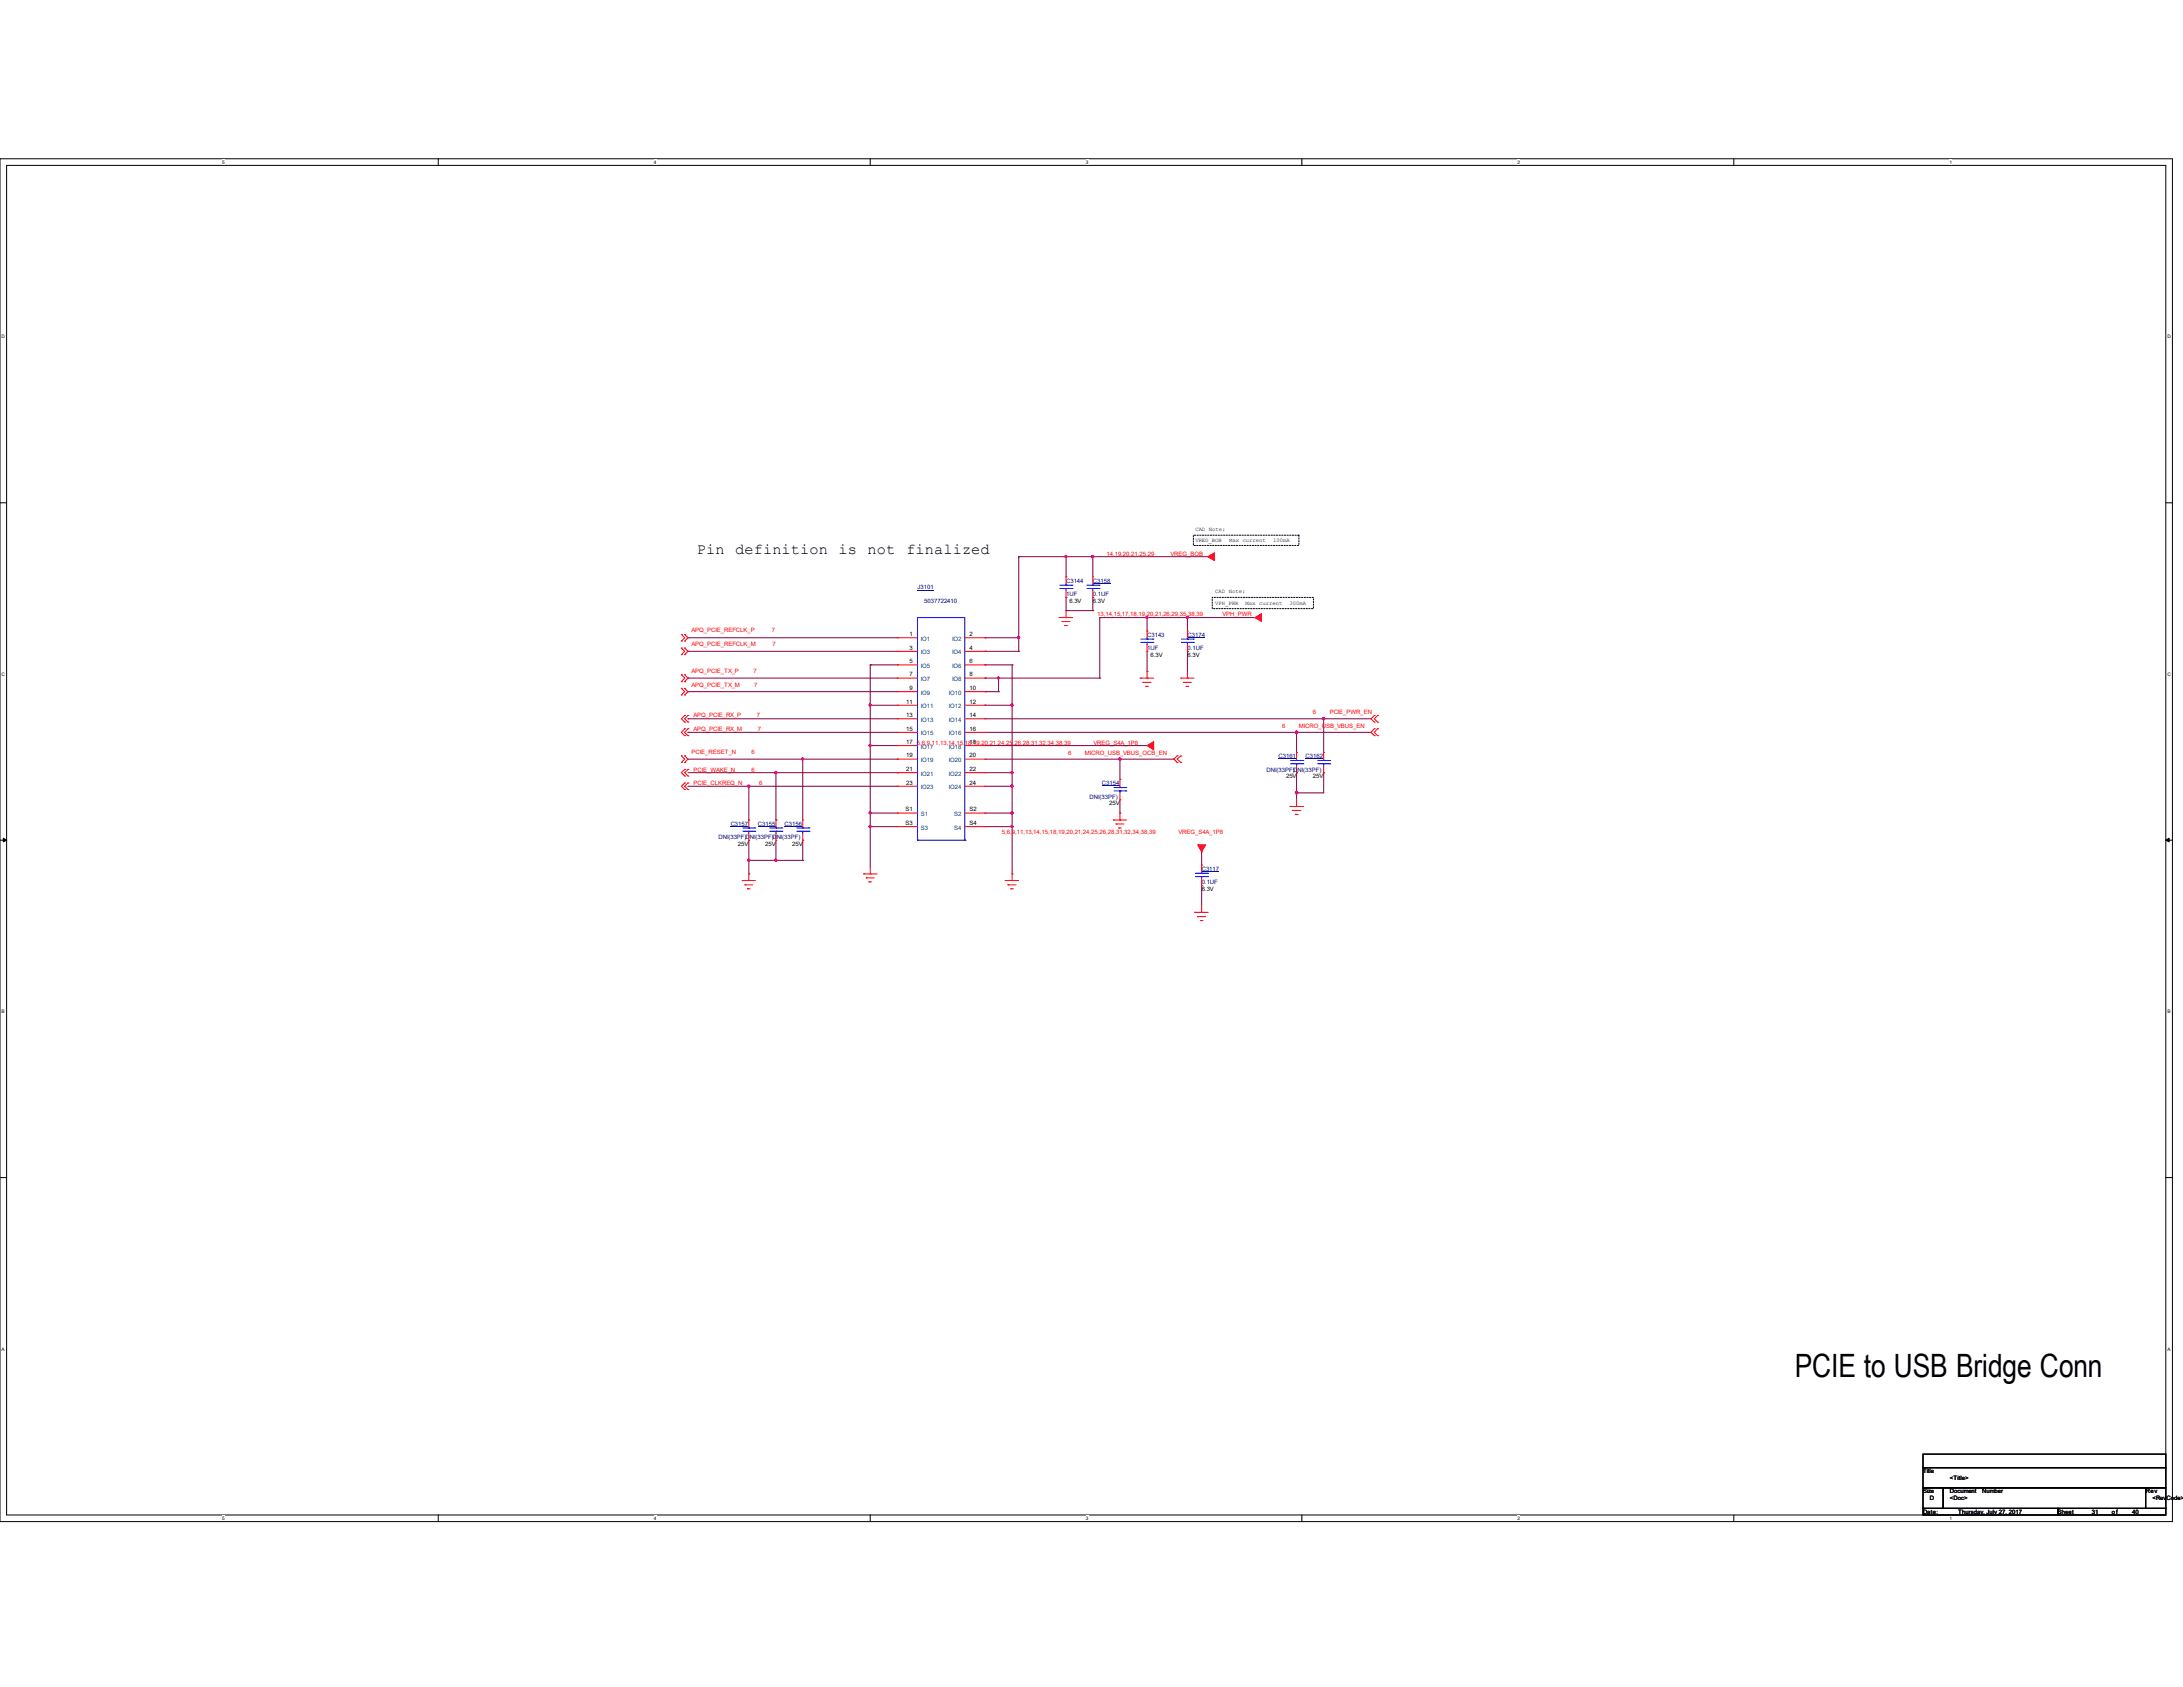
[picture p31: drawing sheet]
<svg xmlns="http://www.w3.org/2000/svg" width="279mm" height="216mm" viewBox="0 0 279 216" stroke-linecap="round" stroke-linejoin="round" font-family="sans-serif">
<defs><g id="words">
<text font-size="4.1" x="229.7" y="176.2">PCIE to USB Bridge Conn</text>
<g font-size="2">
<text x="89.2" y="71">Pin</text>
<text x="94.1" y="71">definition is</text>
<text x="111" y="71">not</text>
<text x="116" y="71">finalized</text>
</g>
<g font-size=".8" fill="#f00">
<text x="141.6" y="71.1">14,19,20,21,25,29</text>
<text x="149.8" y="71.1">VREG_BOB</text>
<text x="88.5" y="80.9">APQ_PCIE_REFCLK_P</text>
<text x="88.5" y="82.7">APQ_PCIE_REFCLK_M</text>
<text x="98.8" y="80.9">7</text>
<text x="98.9" y="82.7">7</text>
<text x="140.4" y="78.9">13,14,15,17,18,19,20,21,26,29,35,38,39</text>
<text x="156.5" y="78.9">VPH_PWR</text>
<text x="88.5" y="87.9">APQ_PCIE_TX_M</text>
<text x="88.5" y="86.1">APQ_PCIE_TX_P</text>
<text x="96.4" y="86.1">7</text>
<text x="96.5" y="87.9">7</text>
<text x="88.8" y="93.6">APQ_PCIE_RX_M</text>
<text x="88.8" y="91.8">APQ_PCIE_RX_P</text>
<text x="96.9" y="91.8">7</text>
<text x="97" y="93.6">7</text>
<text x="117.4" y="95.3">5,6,9,11,13,14,15,18,19,20,21,24,25,26,28,31,32,34,38,39</text>
<text x="140" y="95.3">VREG_S4A_1P8</text>
<text x="164.1" y="93.1">6</text>
<text x="166.3" y="93.1">MICRO_USB_VBUS_EN</text>
<text x="168" y="91.4">6</text>
<text x="170.2" y="91.4">PCIE_PWR_EN</text>
<text x="88.5" y="96.5">PCIE_RESET_N</text>
<text x="88.8" y="100.5">PCIE_CLKREQ_N</text>
<text x="88.8" y="98.8">PCIE_WAKE_N</text>
<text x="96.2" y="96.5">6</text>
<text x="96.2" y="98.8">6</text>
<text x="97.2" y="100.5">6</text>
<text x="136.7" y="96.6">6</text>
<text x="138.9" y="96.6">MICRO_USB_VBUS_OCB_EN</text>
<text x="128.2" y="106.8">5,6,9,11,13,14,15,18,19,20,21,24,25,26,28,31,32,34,38,39</text>
<text x="150.8" y="106.8">VREG_S4A_1P8</text>
</g>
<g font-size=".8" fill="#000080">
<text x="117.4" y="75.4">J3101</text>
<text x="118.3" y="77.2">5037722410</text>
<text x="136.4" y="74.5">C3144</text>
<text x="136.4" y="76.3">1UF</text>
<text x="139.9" y="74.5">C3158</text>
<text x="139.9" y="76.3">0.1UF</text>
<text x="146.8" y="81.5">C3143</text>
<text x="146.8" y="83.2">1UF</text>
<text x="152" y="81.5">C3174</text>
<text x="152" y="83.2">0.1UF</text>
<text x="141" y="100.5">C3154</text>
<text x="162.1" y="98.8">DNI(33PF)DNI(33PF)</text>
<text x="163.6" y="97">C3161</text>
<text x="167.1" y="97">C3162</text>
<text x="92" y="107.4">DNI(33PF)DNI(33PF)DNI(33PF)</text>
<text x="93.5" y="105.7">C3157</text>
<text x="97" y="105.7">C3155</text>
<text x="100.4" y="105.7">C3156</text>
<text x="139.5" y="102.2">DNI(33PF)</text>
<text x="153.8" y="111.4">C3117</text>
<text x="153.8" y="113.2">0.1UF</text>
</g>
<g font-size=".8">
<text x="136.9" y="77.2">6.3V</text>
<text x="139.9" y="77.2">6.3V</text>
<text x="116.4" y="83.1">3</text>
<text x="116.4" y="81.4">1</text>
<text x="124.1" y="83.1">4</text>
<text x="124.1" y="81.4">2</text>
<text x="116.4" y="88.3">9</text>
<text x="116.4" y="86.6">7</text>
<text x="116.4" y="84.9">5</text>
<text x="124.1" y="88.3">10</text>
<text x="124.1" y="86.6">8</text>
<text x="124.1" y="84.9">6</text>
<text x="147.2" y="84.1">6.3V</text>
<text x="152" y="84.1">6.3V</text>
<text x="116" y="90">11</text>
<text x="116" y="93.5">15</text>
<text x="116" y="91.8">13</text>
<text x="116" y="95.2">17</text>
<text x="124.1" y="90">12</text>
<text x="124.1" y="95.2">18</text>
<text x="124.1" y="93.5">16</text>
<text x="124.1" y="91.8">14</text>
<text x="116" y="96.9">19</text>
<text x="116" y="100.4">23</text>
<text x="116" y="98.7">21</text>
<text x="124.1" y="96.9">20</text>
<text x="124.1" y="100.4">24</text>
<text x="124.1" y="98.7">22</text>
<text x="164.6" y="99.6">25V</text>
<text x="168" y="99.6">25V</text>
<text x="115.9" y="103.8">S1</text>
<text x="115.9" y="105.6">S3</text>
<text x="124.1" y="103.8">S2</text>
<text x="124.1" y="105.6">S4</text>
<text x="142" y="103.1">25V</text>
<text x="94.5" y="108.2">25V</text>
<text x="97.9" y="108.2">25V</text>
<text x="101.4" y="108.2">25V</text>
<text x="153.8" y="114">6.3V</text>
<text x="246.1" y="188.6">Title</text>
<text x="246.1" y="191.1">Size</text>
<text x="249.6" y="191.1">Document</text>
<text x="249.6" y="189.4">&lt;Title&gt;</text>
<text x="253.7" y="191.1">Number</text>
<text x="274.6" y="191.1">Rev</text>
<text x="246.1" y="193.8">Date:</text>
<text x="247" y="192">D</text>
<text x="249.6" y="192">&lt;Doc&gt;</text>
<text x="250.6" y="193.8">Thursday, July 27, 2017</text>
<text x="263.4" y="193.8">Sheet</text>
<text x="267.7" y="193.8">31</text>
<text x="270.3" y="193.8">of</text>
<text x="272.9" y="193.8">40</text>
<text x="275.5" y="192">&lt;RevCode&gt;</text>
</g>
<g font-size=".8" fill="#004080">
<text x="117.9" y="83.7">IO3</text>
<text x="117.9" y="82">IO1</text>
<text x="121.9" y="83.7">IO4</text>
<text x="121.9" y="82">IO2</text>
<text x="117.9" y="88.9">IO9</text>
<text x="117.9" y="87.2">IO7</text>
<text x="117.9" y="85.5">IO5</text>
<text x="121.5" y="88.9">IO10</text>
<text x="121.9" y="87.2">IO8</text>
<text x="121.9" y="85.5">IO6</text>
<text x="117.9" y="90.6">IO11</text>
<text x="117.9" y="94.1">IO15</text>
<text x="117.9" y="92.4">IO13</text>
<text x="117.9" y="95.8">IO17</text>
<text x="121.5" y="90.6">IO12</text>
<text x="121.5" y="95.8">IO18</text>
<text x="121.5" y="94.1">IO16</text>
<text x="121.5" y="92.4">IO14</text>
<text x="117.9" y="97.5">IO19</text>
<text x="117.9" y="101">IO23</text>
<text x="117.9" y="99.3">IO21</text>
<text x="121.5" y="97.5">IO20</text>
<text x="121.5" y="101">IO24</text>
<text x="121.5" y="99.3">IO22</text>
<text x="117.9" y="104.4">S1</text>
<text x="117.9" y="106.2">S3</text>
<text x="122.1" y="104.4">S2</text>
<text x="122.1" y="106.2">S4</text>
</g>
<g font-size=".7">
<text x="153" y="68">CAD Note:</text>
<text x="153" y="69.4">VREG_BOB</text>
<text x="157.3" y="69.4">Max current</text>
<text x="162.9" y="69.4">100mA</text>
<text x="155.5" y="75.9">CAD Note:</text>
<text x="155.5" y="77.4">VPH_PWR</text>
<text x="159.4" y="77.4">Max current</text>
<text x="165.1" y="77.4">300mA</text>
</g>
<g font-size=".6">
<text x="28.4" y="21">5</text>
<text x="83.7" y="21">4</text>
<text x="139" y="21">3</text>
<text x="194.2" y="21">2</text>
<text x="249.5" y="21">1</text>
<text x=".2" y="43.3">D</text>
<text x="277.4" y="43.3">D</text>
<text x=".2" y="86.5">C</text>
<text x="277.4" y="86.5">C</text>
<text x=".2" y="129.7">B</text>
<text x="277.4" y="129.7">B</text>
<text x=".2" y="172.8">A</text>
<text x="277.4" y="172.8">A</text>
<text x="28.4" y="194.5">5</text>
<text x="83.7" y="194.5">4</text>
<text x="139" y="194.5">3</text>
<text x="194.2" y="194.5">2</text>
<text x="249.5" y="194.5">1</text>
</g>
</g></defs>
<path d="M0 20.3h278v174.4h-278zM.8 21.2h276.4v172.7h-276.4z" fill="none" stroke="#000" stroke-width=".13"/>
<g fill="#fff">
<path d="M28.4 20.4h.3v.7h-.3z"/>
<path d="M28.4 194h.3v.6h-.3z"/>
</g>
<path d="M56.1 20.3v.9M56.1 193.9v.8" fill="none" stroke="#000" stroke-width=".13"/>
<g fill="#fff">
<path d="M83.7 20.4h.3v.7h-.3z"/>
<path d="M83.7 194h.3v.6h-.3z"/>
</g>
<path d="M111.4 20.3v.9M111.4 193.9v.8" fill="none" stroke="#000" stroke-width=".13"/>
<g fill="#fff">
<path d="M139 20.4h.3v.7h-.3z"/>
<path d="M139 194h.3v.6h-.3z"/>
</g>
<path d="M166.6 20.3v.9M166.6 193.9v.8" fill="none" stroke="#000" stroke-width=".13"/>
<g fill="#fff">
<path d="M194.2 20.4h.3v.7h-.3z"/>
<path d="M194.2 194h.3v.6h-.3z"/>
</g>
<path d="M221.9 20.3v.9M221.9 193.9v.8" fill="none" stroke="#000" stroke-width=".13"/>
<g fill="#fff">
<path d="M249.5 20.4h.3v.7h-.3z"/>
<path d="M249.5 194h.3v.6h-.3z"/>
<path d="M.2 42.8h.4v.6h-.4z"/>
<path d="M277.4 42.8h.4v.6h-.4z"/>
<path d="M.2 85.9h.4v.7h-.4z"/>
<path d="M277.4 85.9h.4v.7h-.4z"/>
</g>
<path d="M0 64.3h.8M277.2 64.3h.8" fill="none" stroke="#000" stroke-width=".13"/>
<g fill="#fff">
<path d="M.2 129.1h.4v.7h-.4z"/>
<path d="M277.4 129.1h.4v.7h-.4z"/>
</g>
<path d="M0 107.5h.8M277.2 107.5h.8" fill="none" stroke="#000" stroke-width=".13"/>
<path d="M.4 107.3l.4 .2-.4 .2zM277.2 107.5l.4-.2v.4z" fill="#000" stroke="#000" stroke-width=".13"/>
<g fill="#fff">
<path d="M.2 172.3h.4v.7h-.4z"/>
<path d="M277.4 172.3h.4v.7h-.4z"/>
</g>
<path d="M152.7 68.5h13.5v1.3h-13.5zM155.2 76.5h12.9v1.4h-12.9zM0 150.7h.8M277.2 150.7h.8M246.1 186.1h31.1v1.7h-31.1zM246.1 187.8h31.1v2.6h-31.1zM246.1 190.4h2.6v2.6h-2.6zM246.1 193h17.3v.9h-17.3zM248.7 190.4h25.9v2.6h-25.9zM263.4 193h13.8v.9h-13.8zM274.6 190.4h2.6v2.6h-2.6z" fill="none" stroke="#000" stroke-width=".13"/>
<g fill="none" stroke="#800040" stroke-width=".13">
<path d="M130.4 71.2h.1M130.4 71.2h24.2M130.4 71.2v12.2M136.4 71.2h.1M136.4 76.5h.1M136.4 78.1h.1M136.4 71.2v2.6M136.4 76.5v1.6M136.4 78.1h3.5M139.9 71.2h.1M139.9 78.1h.1M139.9 71.2v2.6"/>
<path d="M139.9 76.5v1.6M140.8 79h.1M140.8 79h19.8M140.8 79v7.8M146.8 79h.1M146.8 79v1.8M152 79h.1M152 79v1.8M154.6 71.2h.1M160.6 79h.1M88.1 93.7h.1M88.1 92h.1"/>
<path d="M88.1 88.5h.1M88.1 86.8h.1M88.1 83.4h.1M88.1 81.6h.1M88.1 97.2h26.8M88.1 93.7h26.8M88.1 92h26.8M88.1 88.5h26.8M88.1 86.8h26.8M88.1 83.4h26.8M88.1 81.6h26.8M88.1 98.9h26.8"/>
<path d="M99.3 98.9h.1M99.3 98.9v6M102.7 97.2h.1M102.7 97.2v7.7M111.4 95.4h.1M111.4 90.3h.1M111.4 85.1h.1M111.4 95.4h3.5M111.4 85.1v25.9M111.4 90.3h3.5M111.4 85.1h3.5M114.9 97.2h.1"/>
<path d="M114.9 98.9h.1M126.1 85.1h.1M126.1 86.8h.1M126.1 83.4h.1M126.1 81.6h.1M126.1 95.4h.1M126.1 90.3h.1M126.1 88.5h.1M126.1 97.2h24.1M126.1 95.4h20.7M126.1 90.3h3.4M126.1 85.1h3.4"/>
<path d="M126.1 93.7h49.4M126.1 92h49.4M126.1 88.5h1.7M126.1 86.8h14.7M126.1 83.4h4.3M126.1 81.6h4.3M126.1 98.9h3.4M127.8 88.5h.1M127.8 86.8v1.7M129.5 85.1h.1M129.5 98.9h.1M129.5 90.3h.1"/>
<path d="M129.5 85.1v26.7M130.4 83.4h.1M140.8 86.8h.1M143.3 97.2h.1M143.3 97.2v2.5M146.8 85.9h.1M146.8 83.4v2.5M150.2 97.2h.1M152 83.4h.1M152 83.4v2.5M165.9 93.7h.1M165.9 98.9h.1"/>
<path d="M165.9 93.7v2.6M165.9 98.9v3.5M169.4 92h.1M169.4 98.9h.1M169.4 92v4.3M169.4 98.9v2.6h-3.5M88.1 100.6h26.8M95.8 100.6h.1M95.8 110.1h.1M95.8 111.8h.1M95.8 100.6v4.3M95.8 107.5v4.3"/>
<path d="M95.8 110.1h6.9M99.3 104.9h.1M99.3 110.1h.1M99.3 107.5v2.6M102.7 107.5h.1M102.7 110.1h.1M102.7 107.5v2.6M111.4 105.8h.1M111.4 104.1h.1M111.4 105.8h3.5M111.4 104.1h3.5M114.9 100.6h.1"/>
<path d="M126.1 105.8h3.4M126.1 104.1h3.4M126.1 100.6h3.4M129.5 100.6h.1M129.5 104.1h.1M129.5 105.8h.1M129.5 111.8h.1M143.3 104.1h.1M143.3 102.4v1.7M153.8 109h.1M153.8 113.3h.1M153.8 109v1.7"/>
<path d="M153.8 113.3v2.6M165.9 101.5h.1"/>
</g>
<g fill="#f0f" stroke="#f0f" stroke-width=".13">
<circle cx="143.3" cy="97.1" r=".15"/>
<circle cx="111.4" cy="90.2" r=".15"/>
<circle cx="129.5" cy="90.2" r=".15"/>
<circle cx="169.4" cy="92" r=".15"/>
<circle cx="130.4" cy="81.6" r=".15"/>
<circle cx="111.4" cy="105.8" r=".15"/>
<circle cx="111.4" cy="104" r=".15"/>
<circle cx="111.4" cy="95.4" r=".15"/>
<circle cx="165.9" cy="93.7" r=".17"/>
<circle cx="129.5" cy="98.9" r=".15"/>
<circle cx="136.4" cy="71.2" r=".15"/>
<circle cx="139.8" cy="71.2" r=".15"/>
<circle cx="146.8" cy="79" r=".15"/>
<circle cx="127.8" cy="86.8" r=".15"/>
<circle cx="165.9" cy="101.5" r=".17"/>
<circle cx="102.7" cy="97.1" r=".15"/>
<circle cx="99.3" cy="98.9" r=".15"/>
<circle cx="95.8" cy="100.6" r=".15"/>
<circle cx="95.8" cy="110.1" r=".15"/>
<circle cx="99.3" cy="110.1" r=".15"/>
<circle cx="129.5" cy="100.6" r=".15"/>
<circle cx="129.5" cy="104" r=".15"/>
<circle cx="129.5" cy="105.8" r=".15"/>
<circle cx="152" cy="79" r=".15"/>
</g>
<g fill="none" stroke="#f00" stroke-width=".13">
<path d="M135.6 79h.1M135.6 79h1.7M135.9 79.5h.1M135.9 79.5h1M136.4 79h.1M136.4 73.8h.1M136.4 76.5h.1M136.4 73.8v.9M136.4 75.6v.9M136.4 78.1v.9M139.9 73.8h.1M139.9 76.5h.1"/>
<path d="M139.9 73.8v.9M139.9 75.6v.9M87.2 82h.1M87.2 81.2h.1M87.2 88.9h.1M87.2 88.1h.1M87.2 87.2h.1M87.2 86.4h.1M87.2 83.8h.1M87.2 82.9h.1M87.2 97.6h.1M87.2 96.7h.1"/>
<path d="M87.2 81.2l.4 .4-.4 .4M87.2 88.1l.4 .4-.4 .4M87.2 86.4l.4 .4-.4 .4M87.2 82.9l.4 .5-.4 .4M87.2 96.7l.4 .5-.4 .4M87.6 81.2h.1M87.6 82h.1M87.6 88.1h.1M87.6 88.9h.1M87.6 86.4h.1M87.6 87.2h.1M87.6 82.9h.1"/>
<path d="M87.6 83.8h.1M87.6 96.7h.1M87.6 97.6h.1M87.6 93.3h.1M87.6 94.1h.1M87.6 91.6h.1M87.6 92.4h.1M87.6 98.5h.1M87.6 99.3h.1M87.6 81.2l.5 .4-.5 .4M87.6 88.1l.5 .4-.5 .4M87.6 86.4l.5 .4-.5 .4"/>
<path d="M87.6 82.9l.5 .5-.5 .4M87.6 96.7l.5 .5-.5 .4M87.6 93.3l-.4 .4 .4 .4M87.6 91.6l-.4 .4 .4 .4M87.6 98.5l-.4 .4 .4 .4M88.1 93.3h.1M88.1 94.1h.1M88.1 91.6h.1M88.1 92.4h.1M88.1 98.5h.1M88.1 99.3h.1M88.1 93.3l-.5 .4 .5 .4"/>
<path d="M88.1 91.6l-.5 .4 .5 .4M88.1 98.5l-.5 .4 .5 .4M114.9 97.2h.1M114.9 90.3h.1M114.9 88.5h.1M114.9 86.8h.1M114.9 85.1h.1M114.9 83.4h.1M114.9 81.6h.1M114.9 93.7h.1M114.9 92h.1M114.9 95.4h.1"/>
<path d="M114.9 98.9h.1M114.9 86.8h2.5M114.9 97.2h2.5M114.9 90.3h2.5M114.9 88.5h2.5M114.9 85.1h2.5M114.9 83.4h2.5M114.9 81.6h2.5M114.9 93.7h2.5M114.9 92h2.5M114.9 95.4h2.5M114.9 98.9h2.5"/>
<path d="M123.5 86.8h2.6M123.5 97.2h2.6M123.5 90.3h2.6M123.5 88.5h2.6M123.5 85.1h2.6M123.5 83.4h2.6M123.5 81.6h2.6M123.5 93.7h2.6M123.5 92h2.6M123.5 95.4h2.6M123.5 98.9h2.6M126.1 90.3h.1"/>
<path d="M126.1 88.5h.1M126.1 86.8h.1M126.1 85.1h.1M126.1 83.4h.1M126.1 97.2h.1M126.1 81.6h.1M126.1 95.4h.1M126.1 93.7h.1M126.1 92h.1M126.1 98.9h.1M136.3 80.1h.1M136.3 80.1h.3"/>
<path d="M143.3 99.7h.1M143.3 99.7v.9M145.9 86.8h.1M145.9 86.8h1.8M146.3 87.3h.1M146.3 87.3h1M146.6 87.8h.1M146.6 87.8h.4M146.8 86.8h.1M146.8 80.8h.1M146.8 83.4h.1M146.8 80.8v.8"/>
<path d="M146.8 82.5v.9M146.8 85.9v.9M150.7 96.7h.1M150.7 97.6h.1M150.7 96.7l-.5 .5 .5 .4M151.1 86.8h.1M151.1 97.6h.1M151.1 96.7h.1M151.1 86.8h1.7M151.1 96.7l-.4 .5 .4 .4M151.5 87.3h.1M151.5 87.3h1"/>
<path d="M151.8 87.8h.1M151.8 87.8h.3M152 86.8h.1M152 80.8h.1M152 83.4h.1M152 80.8v.8M152 82.5v.9M152 85.9v.9M165.9 96.3h.1M165.9 98.9h.1M165.9 96.3v.9M165.9 98v.9"/>
<path d="M169.4 96.3h.1M169.4 98.9h.1M169.4 96.3v.9M169.4 98v.9M175.9 93.3h.1M175.9 94.1h.1M175.9 91.6h.1M175.9 92.4h.1M175.9 93.3l-.4 .4 .4 .4M175.9 91.6l-.4 .4 .4 .4M176.3 94.1h.1M176.3 93.3h.1"/>
<path d="M176.3 92.4h.1M176.3 91.6h.1M176.3 93.3l-.4 .4 .4 .4M176.3 91.6l-.4 .4 .4 .4M87.6 100.2h.1M87.6 101h.1M87.6 100.2l-.4 .4 .4 .4M88.1 100.2h.1M88.1 101h.1M88.1 100.2l-.5 .4 .5 .4M95 112.7h.1M95 112.7h1.7"/>
<path d="M95.3 113.2h.1M95.3 113.2h1.1M95.7 113.7h.1M95.7 113.7h.3M95.8 112.7h.1M95.8 104.9h.1M95.8 107.5h.1M95.8 104.9v.9M95.8 106.7v.8M95.8 111.8v.9M99.3 104.9h.1M99.3 107.5h.1"/>
<path d="M99.3 104.9v.9M99.3 106.7v.8M102.7 104.9h.1M102.7 107.5h.1M102.7 104.9v.9M102.7 106.7v.8M110.5 111.8h.1M110.5 111.8h1.8M110.9 112.4h.1M110.9 112.4h1M111.2 112.9h.1M111.2 112.9h.3"/>
<path d="M111.4 111.8h.1M111.4 111v.8M114.9 104.1h.1M114.9 105.8h.1M114.9 100.6h.1M114.9 104.1h2.5M114.9 105.8h2.5M114.9 100.6h2.5M123.5 104.1h2.6M123.5 105.8h2.6M123.5 100.6h2.6M126.1 104.1h.1"/>
<path d="M126.1 105.8h.1M126.1 100.6h.1M128.7 112.7h.1M128.7 112.7h1.7M129 113.2h.1M129 113.2h1M129.4 113.7h.1M129.4 113.7h.3M129.5 112.7h.1M129.5 111.8v.9M142.5 104.9h.1M142.5 104.9h1.7"/>
<path d="M142.8 105.5h.1M142.8 105.5h1M143.2 106h.1M143.2 106h.3M143.3 104.9h.1M143.3 102.4h.1M143.3 101.5v.9M143.3 104.1v.8M152.9 116.8h.1M152.9 116.8h1.7M153.3 117.3h.1M153.3 117.3h1"/>
<path d="M153.6 117.8h.1M153.6 117.8h.4M153.8 116.8h.1M153.8 110.7h.1M153.8 113.3h.1M153.8 110.7v.9M153.8 112.4v.9M153.8 115.9v.9M165.1 103.2h.1M165.1 103.2h1.7M165.4 103.7h.1M165.4 103.7h1.1"/>
<path d="M165.8 104.2h.1M165.8 104.2h.4M165.9 103.2h.1M165.9 102.4v.8"/>
</g>
<g fill="#f00" stroke="#f00" stroke-width=".13">
<path d="M154.6 71.2l.8-.5v1.1z" fill-rule="evenodd"/>
<path d="M146.8 95.4l.9-.5v1.1z" fill-rule="evenodd"/>
<path d="M160.6 79l.9-.5v1z" fill-rule="evenodd"/>
<path d="M153.3 108.1h1l-.5 .9z" fill-rule="evenodd"/>
</g>
<g fill="none" stroke="#00f" stroke-width=".13">
<path d="M117.4 79h.1M117.4 79h6.1v28.5M117.4 79v28.5M135.6 75.3h1.6M135.6 74.9h1.6M136.4 74.9h.1M136.4 75.3h.1M136.4 74.7v.2M136.4 75.3v.3M137.2 75.3h.1M137.2 74.9h.1M139.1 75.3h1.6"/>
<path d="M139.1 74.9h1.6M139.9 74.9h.1M139.9 75.3h.1M139.9 74.7v.2M139.9 75.3v.3M140.7 75.3h.1M140.7 74.9h.1M146 82.2h1.6M146 81.8h1.6M146.8 81.8h.1M146.8 82.2h.1M146.8 81.6v.2"/>
<path d="M146.8 82.2v.3M147.6 82.2h.1M147.6 81.8h.1M151.2 82.2h1.5M151.2 81.8h1.5M152 81.8h.1M152 82.2h.1M152 81.6v.2M152 82.2v.3M152.7 82.2h.1M152.7 81.8h.1M165.2 97.7h1.6"/>
<path d="M165.2 97.3h1.6M165.9 97.3h.1M165.9 97.7h.1M165.9 97.2v.1M165.9 97.7v.3M166.8 97.7h.1M166.8 97.3h.1M168.7 97.7h1.5M168.7 97.3h1.5M169.4 97.3h.1M169.4 97.7h.1M169.4 97.2v.1"/>
<path d="M169.4 97.7v.3M170.2 97.7h.1M170.2 97.3h.1M95.1 106.4h1.5M95.1 106h1.5M95.8 106h.1M95.8 106.4h.1M95.8 105.8v.2M95.8 106.4v.3M96.6 106.4h.1M96.6 106h.1M98.5 106.4h1.6"/>
<path d="M98.5 106h1.6M99.3 106h.1M99.3 106.4h.1M99.3 105.8v.2M99.3 106.4v.3M100.1 106.4h.1M100.1 106h.1M102 106.4h1.5M102 106h1.5M102.7 106h.1M102.7 106.4h.1M102.7 105.8v.2"/>
<path d="M102.7 106.4v.3M103.5 106.4h.1M103.5 106h.1M117.4 107.5h.1M117.4 107.5h6.1M123.5 107.5h.1M142.6 101.2h1.5M142.6 100.8h1.5M143.3 100.8h.1M143.3 101.2h.1M143.3 100.6v.2M143.3 101.2v.3"/>
<path d="M144.1 101.2h.1M144.1 100.8h.1M153 112.2h1.6M153 111.8h1.6M153.8 111.8h.1M153.8 112.2h.1M153.8 111.6v.2M153.8 112.2v.2M154.6 112.2h.1M154.6 111.8h.1"/>
</g>
<path d="M117.4 75.5h2.1M139.9 74.7h2.2M152 81.6h2.2M163.6 97.1h2.3M167.1 97.1h2.2M93.5 105.8h2.3M97 105.8h2.2M100.4 105.8h2.3M141 100.6h2.3M153.8 111.5h2.2" fill="none" stroke="#000080" stroke-width=".13"/>
<use href="#words"/>
</svg>
